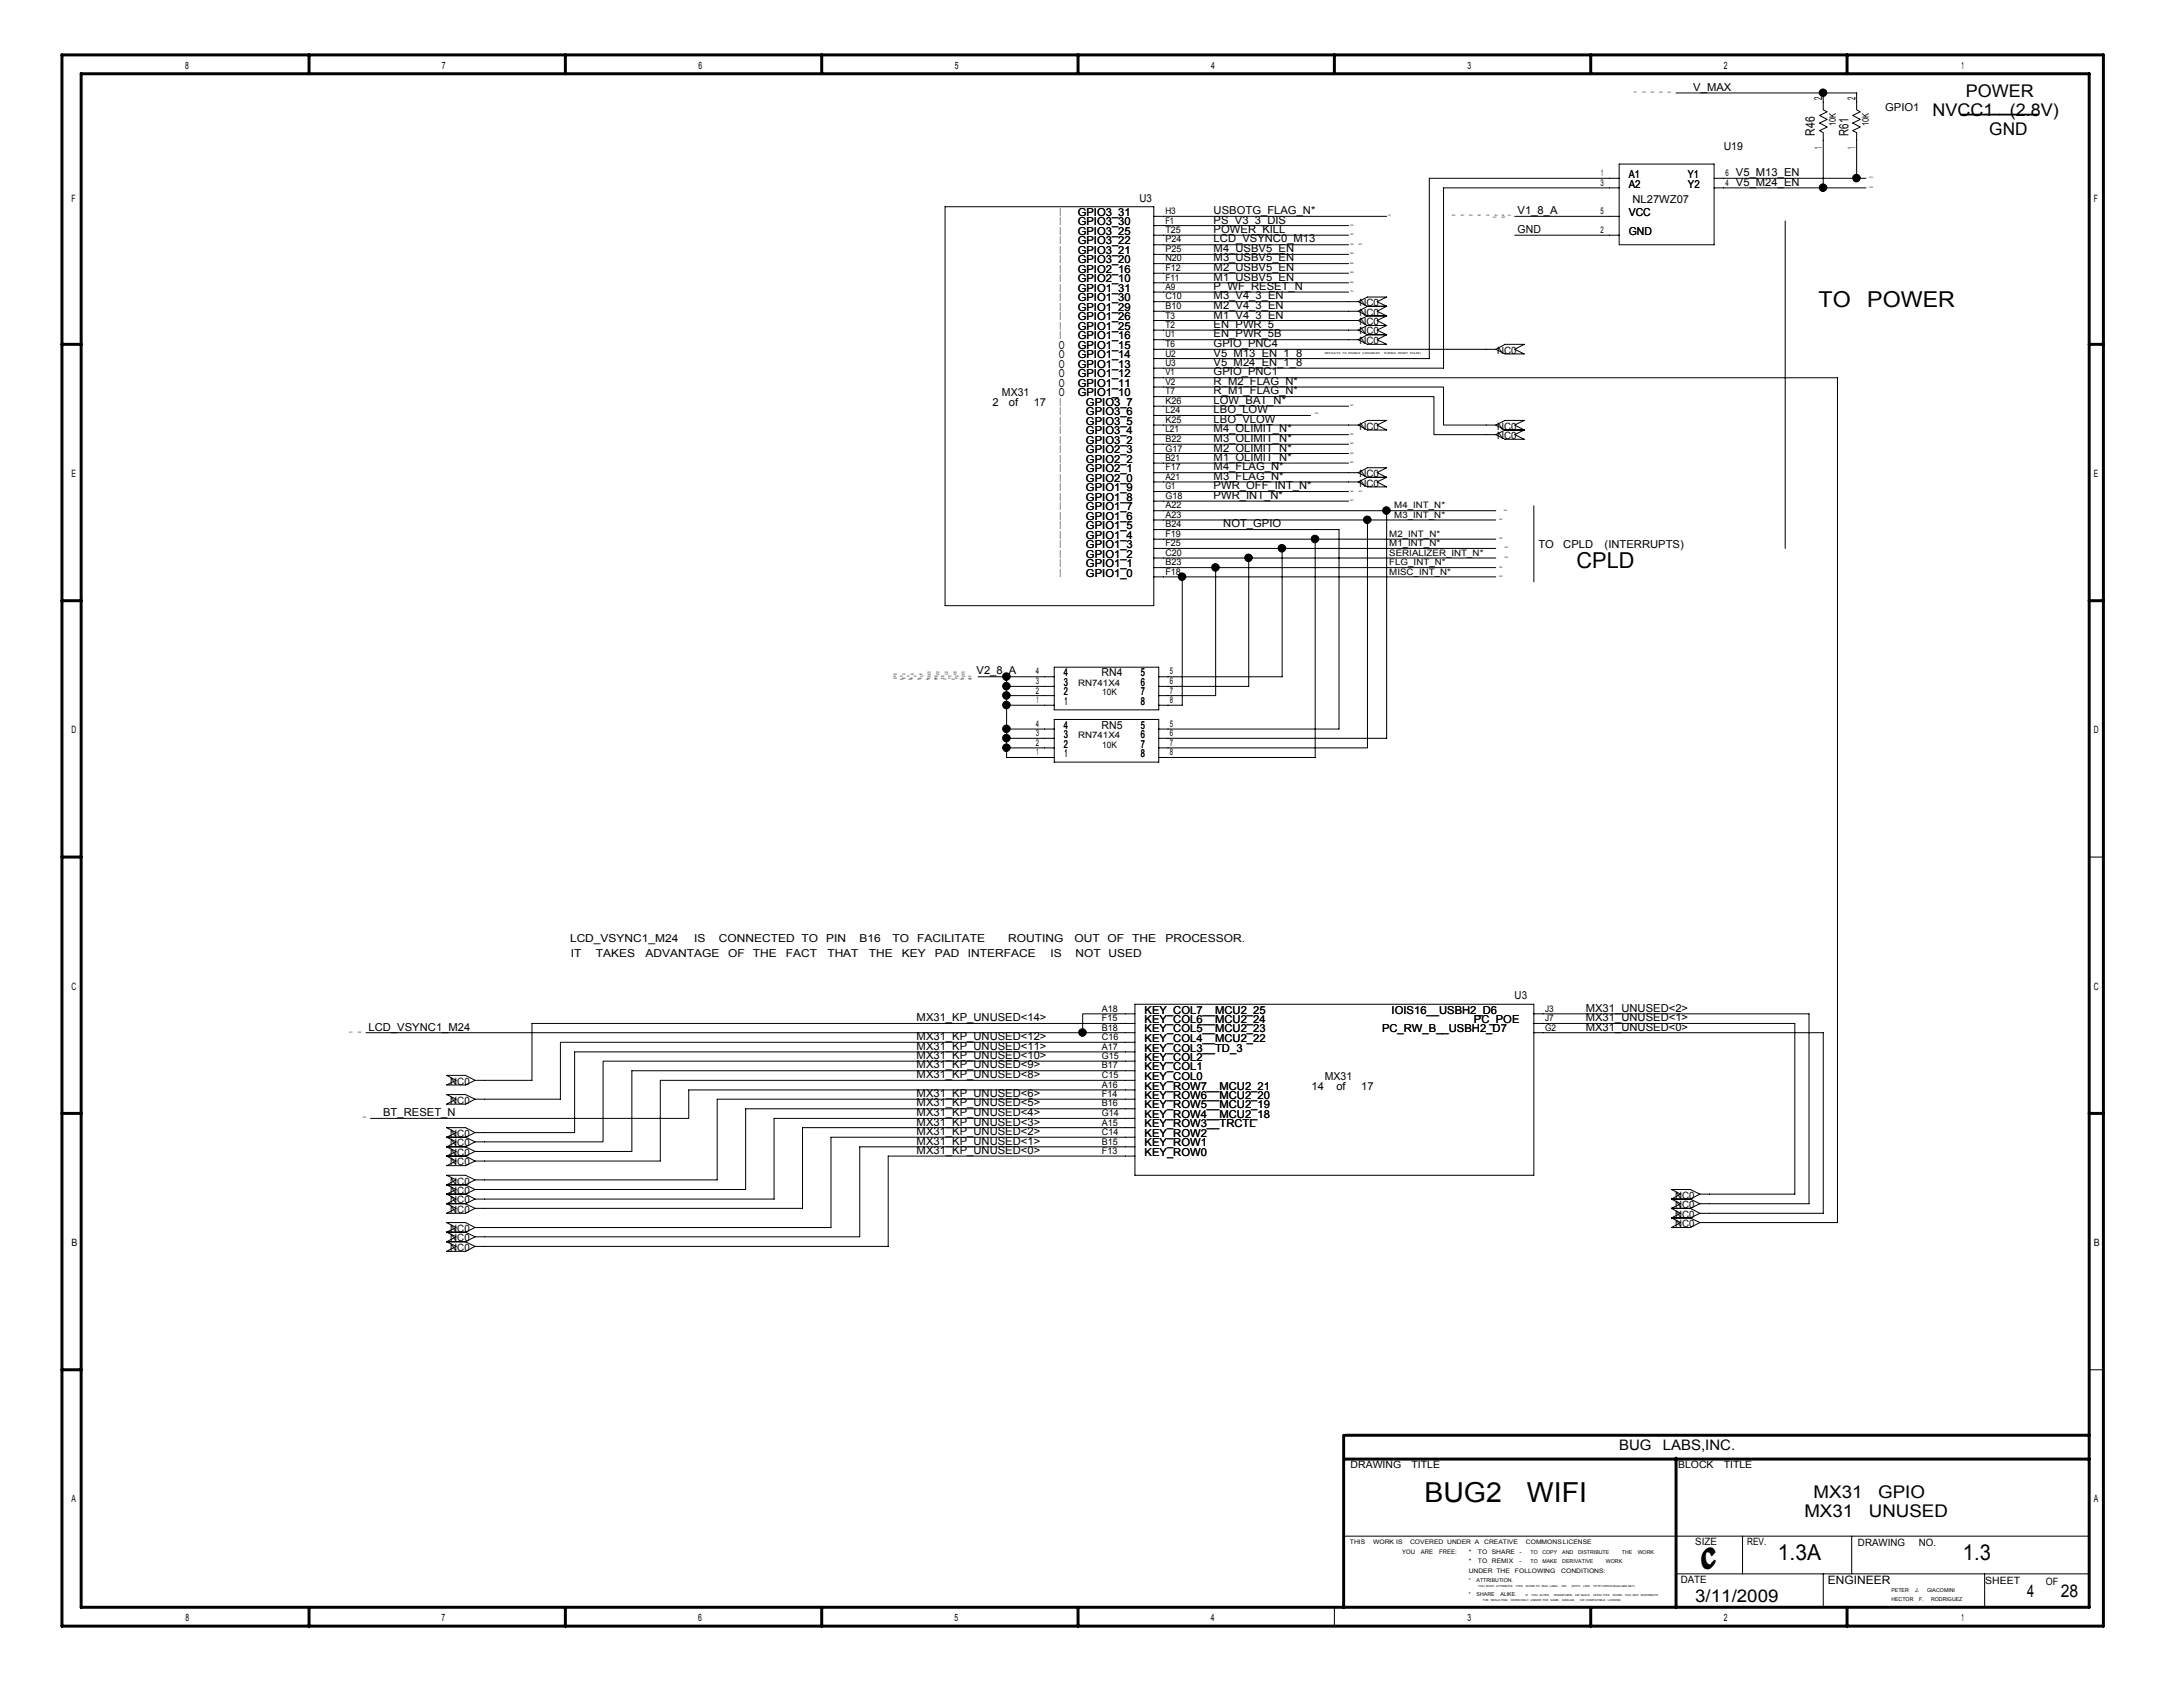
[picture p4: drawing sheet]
<svg xmlns="http://www.w3.org/2000/svg" width="279mm" height="216mm" viewBox="0 0 279 216" stroke-linecap="round" stroke-linejoin="round" font-family="sans-serif">
<defs><g id="words">
<g font-size="3.5">
<text x="182.3" y="192.2">BUG2</text>
<text x="195.4" y="192.2">WIFI</text>
</g>
<text font-size="3.3" x="217.9" y="200.6">C</text>
<g font-size="2.8">
<text x="251" y="14.2">______</text>
<text x="232.8" y="39.2">TO</text>
<text x="239" y="39.2">POWER</text>
<text x="201.8" y="72.7">CPLD</text>
<text x="227.6" y="199.6">1.3A</text>
<text x="251.2" y="199.6">1.3</text>
</g>
<g font-size="2.2">
<text x="247.3" y="14.9">NVCC1</text>
<text x="251.6" y="12.4">POWER</text>
<text x="254.6" y="17.3">GND</text>
<text x="257.2" y="14.9">(2.8V)</text>
<text x="232.1" y="191.7">MX31</text>
<text x="240.4" y="191.7">GPIO</text>
<text x="230.9" y="194.1">MX31</text>
<text x="239.2" y="194.1">UNUSED</text>
<text x="217" y="205.1">3/11/2009</text>
<text x="259.5" y="204.4">4</text>
<text x="263.8" y="204.4">28</text>
</g>
<g font-size="1.9">
<text x="207.2" y="185.6">BUG</text>
<text x="212.8" y="185.6">LABS,INC.</text>
</g>
<g font-size="1.7">
<text x="232.3" y="17.4" transform="rotate(-90 232.3 17.4)">R46</text>
<text x="236.6" y="17.4" transform="rotate(-90 236.6 17.4)">R61</text>
</g>
<text font-size="1.5" x="233.9" y="202.7">ENGINEER</text>
<g font-size="1.4">
<text x="216.7" y="11.6">V_MAX</text>
<text x="233.2" y="12.8" transform="rotate(-90 233.2 12.8)">2</text>
<text x="237.5" y="12.8" transform="rotate(-90 237.5 12.8)">2</text>
<text x="241.3" y="14.3">GPIO1</text>
<text x="208.5" y="22.8">A1</text>
<text x="216" y="22.8">Y1</text>
<text x="220.6" y="19.1">U19</text>
<text x="222.2" y="22.5">V5_M13_EN</text>
<text x="222.2" y="23.7">V5_M24_EN</text>
<text x="233.2" y="19" transform="rotate(-90 233.2 19)">1</text>
<text x="237.5" y="19" transform="rotate(-90 237.5 19)">1</text>
<text x="135.7" y="27.6">I</text>
<text x="135.7" y="28.8">I</text>
<text x="137.9" y="27.6">GPIO3_31</text>
<text x="137.9" y="28.8">GPIO3_30</text>
<text x="145.9" y="25.8">U3</text>
<text x="155.3" y="29.8">POWER_KILL</text>
<text x="155.3" y="27.4">USBOTG_FLAG_N*</text>
<text x="155.3" y="28.6">PS_V3_3_DIS</text>
<text x="194.2" y="27.4">V1_8_A</text>
<text x="194.2" y="29.8">GND</text>
<text x="208.5" y="27.6">VCC</text>
<text x="208.5" y="24">A2</text>
<text x="208.9" y="26">NL27WZ07</text>
<text x="216" y="24">Y2</text>
<text x="135.7" y="31.3">I</text>
<text x="135.7" y="32.5">I</text>
<text x="135.7" y="34.9">I</text>
<text x="135.7" y="30.1">I</text>
<text x="135.7" y="33.7">I</text>
<text x="137.9" y="30.1">GPIO3_25</text>
<text x="137.9" y="31.3">GPIO3_22</text>
<text x="137.9" y="32.5">GPIO3_21</text>
<text x="137.9" y="33.7">GPIO3_20</text>
<text x="137.9" y="34.9">GPIO2_16</text>
<text x="155.3" y="31">LCD_VSYNC0_M13</text>
<text x="155.3" y="32.3">M4_USBV5_EN</text>
<text x="155.3" y="33.4">M3_USBV5_EN</text>
<text x="155.3" y="34.7">M2_USBV5_EN</text>
<text x="155.3" y="35.9">M1_USBV5_EN</text>
<text x="208.5" y="30.1">GND</text>
<text x="135.7" y="39.8">I</text>
<text x="135.7" y="41">I</text>
<text x="135.7" y="37.3">I</text>
<text x="135.7" y="36.2">I</text>
<text x="135.7" y="38.6">I</text>
<text x="137.9" y="36.2">GPIO2_10</text>
<text x="137.9" y="37.3">GPIO1_31</text>
<text x="137.9" y="38.6">GPIO1_30</text>
<text x="137.9" y="39.8">GPIO1_29</text>
<text x="137.9" y="41">GPIO1_26</text>
<text x="155.3" y="37.1">P_WF_RESET_N</text>
<text x="155.3" y="38.3">M3_V4_3_EN</text>
<text x="155.3" y="39.5">M2_V4_3_EN</text>
<text x="155.3" y="40.8">M1_V4_3_EN</text>
<text x="155.3" y="42">EN_PWR_5</text>
<text x="135.5" y="45.8">O</text>
<text x="135.5" y="47.1">O</text>
<text x="135.5" y="44.7">O</text>
<text x="135.7" y="42.2">I</text>
<text x="135.7" y="43.4">I</text>
<text x="137.9" y="42.2">GPIO1_25</text>
<text x="137.9" y="43.4">GPIO1_16</text>
<text x="137.9" y="44.7">GPIO1_15</text>
<text x="137.9" y="45.8">GPIO1_14</text>
<text x="137.9" y="47.1">GPIO1_13</text>
<text x="155.3" y="45.6">V5_M13_EN_1_8</text>
<text x="155.3" y="46.8">V5_M24_EN_1_8</text>
<text x="155.3" y="43.2">EN_PWR_5B</text>
<text x="155.3" y="44.4">GPIO_PNC4</text>
<text x="127" y="51.9">2</text>
<text x="128.2" y="50.7">MX31</text>
<text x="129.1" y="51.9">of</text>
<text x="132.3" y="51.9">17</text>
<text x="135.5" y="49.5">O</text>
<text x="135.5" y="50.7">O</text>
<text x="135.5" y="48.3">O</text>
<text x="135.7" y="51.9">I</text>
<text x="135.7" y="53.1">I</text>
<text x="137.9" y="48.3">GPIO1_12</text>
<text x="137.9" y="49.5">GPIO1_11</text>
<text x="137.9" y="50.7">GPIO1_10</text>
<text x="139" y="51.9">GPIO3_7</text>
<text x="139" y="53.1">GPIO3_6</text>
<text x="155.3" y="49.3">R_M2_FLAG_N*</text>
<text x="155.3" y="50.5">R_M1_FLAG_N*</text>
<text x="155.3" y="51.7">LOW_BAT_N*</text>
<text x="155.3" y="52.9">LBO_LOW</text>
<text x="155.3" y="48">GPIO_PNC1</text>
<text x="135.7" y="59.2">I</text>
<text x="135.7" y="54.4">I</text>
<text x="135.7" y="55.6">I</text>
<text x="135.7" y="56.8">I</text>
<text x="135.7" y="58">I</text>
<text x="139" y="54.4">GPIO3_5</text>
<text x="139" y="55.6">GPIO3_4</text>
<text x="139" y="56.8">GPIO3_2</text>
<text x="139" y="58">GPIO2_3</text>
<text x="139" y="59.2">GPIO2_2</text>
<text x="155.3" y="55.3">M4_OLIMIT_N*</text>
<text x="155.3" y="56.6">M3_OLIMIT_N*</text>
<text x="155.3" y="57.8">M2_OLIMIT_N*</text>
<text x="155.3" y="59">M1_OLIMIT_N*</text>
<text x="155.3" y="54.1">LBO_VLOW</text>
<text x="135.7" y="60.5">I</text>
<text x="135.7" y="65.3">I</text>
<text x="135.7" y="64.1">I</text>
<text x="135.7" y="62.9">I</text>
<text x="135.7" y="61.6">I</text>
<text x="139" y="60.5">GPIO2_1</text>
<text x="139" y="61.6">GPIO2_0</text>
<text x="139" y="62.9">GPIO1_9</text>
<text x="139" y="64.1">GPIO1_8</text>
<text x="139" y="65.3">GPIO1_7</text>
<text x="155.3" y="62.6">PWR_OFF_INT_N*</text>
<text x="155.3" y="61.4">M3_FLAG_N*</text>
<text x="155.3" y="60.2">M4_FLAG_N*</text>
<text x="155.3" y="63.8">PWR_INT_N*</text>
<text x="135.7" y="69">I</text>
<text x="135.7" y="66.5">I</text>
<text x="135.7" y="70.1">I</text>
<text x="135.7" y="67.7">I</text>
<text x="135.7" y="71.4">I</text>
<text x="139" y="66.5">GPIO1_6</text>
<text x="139" y="67.7">GPIO1_5</text>
<text x="139" y="69">GPIO1_4</text>
<text x="139" y="70.1">GPIO1_3</text>
<text x="139" y="71.4">GPIO1_2</text>
<text x="156.6" y="67.5">NOT_GPIO</text>
<text x="196.9" y="70.1">TO</text>
<text x="200.1" y="70.1">CPLD</text>
<text x="205.4" y="70.1">(INTERRUPTS)</text>
<text x="135.7" y="73.8">I</text>
<text x="135.7" y="72.6">I</text>
<text x="139" y="72.6">GPIO1_1</text>
<text x="139" y="73.8">GPIO1_0</text>
<text x="125" y="86.3">V2_8_A</text>
<text x="136.2" y="87.8">3</text>
<text x="136.2" y="86.6">4</text>
<text x="136.2" y="89">2</text>
<text x="141" y="86.6">RN4</text>
<text x="146" y="89">7</text>
<text x="146" y="87.8">6</text>
<text x="146" y="86.6">5</text>
<text x="136.2" y="94.4">3</text>
<text x="136.2" y="93.3">4</text>
<text x="136.2" y="95.7">2</text>
<text x="136.3" y="90.2">1</text>
<text x="141" y="93.3">RN5</text>
<text x="146" y="95.7">7</text>
<text x="146" y="94.4">6</text>
<text x="146" y="93.3">5</text>
<text x="146" y="90.2">8</text>
<text x="136.3" y="96.9">1</text>
<text x="146" y="96.9">8</text>
<text x="73" y="120.6">LCD_VSYNC1_M24</text>
<text x="73.1" y="122.4">IT</text>
<text x="76.3" y="122.4">TAKES</text>
<text x="82.6" y="122.4">ADVANTAGE</text>
<text x="88.8" y="120.6">IS</text>
<text x="92" y="120.6">CONNECTED TO</text>
<text x="93.2" y="122.4">OF</text>
<text x="96.4" y="122.4">THE</text>
<text x="100.6" y="122.4">FACT</text>
<text x="105.8" y="120.6">PIN</text>
<text x="105.9" y="122.4">THAT</text>
<text x="110" y="120.6">B16</text>
<text x="111.2" y="122.4">THE</text>
<text x="114.2" y="120.6">TO</text>
<text x="115.4" y="122.4">KEY</text>
<text x="117.4" y="120.6">FACILITATE</text>
<text x="119.6" y="122.4">PAD</text>
<text x="123.9" y="122.4">INTERFACE</text>
<text x="129" y="120.6">ROUTING</text>
<text x="134.5" y="122.4">IS</text>
<text x="137.5" y="120.6">OUT</text>
<text x="137.6" y="122.4">NOT</text>
<text x="141.7" y="120.6">OF</text>
<text x="141.9" y="122.4">USED</text>
<text x="144.9" y="120.6">THE</text>
<text x="149.2" y="120.6">PROCESSOR.</text>
<text x="47.2" y="131.9">LCD_VSYNC1_M24</text>
<text x="117.3" y="130.7">MX31_KP_UNUSED&lt;14&gt;</text>
<text x="146.5" y="129.7">KEY_COL7__MCU2_25</text>
<text x="146.5" y="130.9">KEY_COL6__MCU2_24</text>
<text x="178.1" y="129.7">IOIS16__USBH2_D6</text>
<text x="188.7" y="130.9">PC_POE</text>
<text x="193.9" y="127.9">U3</text>
<text x="203" y="131.9">MX31_UNUSED&lt;0&gt;</text>
<text x="203" y="129.5">MX31_UNUSED&lt;2&gt;</text>
<text x="203" y="130.7">MX31_UNUSED&lt;1&gt;</text>
<text x="117.3" y="136.7">MX31_KP_UNUSED&lt;9&gt;</text>
<text x="117.3" y="138">MX31_KP_UNUSED&lt;8&gt;</text>
<text x="117.3" y="135.6">MX31_KP_UNUSED&lt;10&gt;</text>
<text x="117.3" y="134.3">MX31_KP_UNUSED&lt;11&gt;</text>
<text x="117.3" y="133.1">MX31_KP_UNUSED&lt;12&gt;</text>
<text x="146.5" y="132.1">KEY_COL5__MCU2_23</text>
<text x="146.5" y="133.3">KEY_COL4__MCU2_22</text>
<text x="146.5" y="134.6">KEY_COL3__TD_3</text>
<text x="146.5" y="135.8">KEY_COL2</text>
<text x="146.5" y="137">KEY_COL1</text>
<text x="176.9" y="132.1">PC_RW_B__USBH2_D7</text>
<text x="49" y="142.8">BT_RESET_N</text>
<text x="117.3" y="141.6">MX31_KP_UNUSED&lt;5&gt;</text>
<text x="117.3" y="142.8">MX31_KP_UNUSED&lt;4&gt;</text>
<text x="117.3" y="140.4">MX31_KP_UNUSED&lt;6&gt;</text>
<text x="146.5" y="138.2">KEY_COL0</text>
<text x="146.5" y="139.4">KEY_ROW7__MCU2_21</text>
<text x="146.5" y="140.6">KEY_ROW6__MCU2_20</text>
<text x="146.5" y="141.9">KEY_ROW5__MCU2_19</text>
<text x="146.5" y="143.1">KEY_ROW4__MCU2_18</text>
<text x="167.9" y="139.4">14</text>
<text x="169.6" y="138.2">MX31</text>
<text x="171" y="139.4">of</text>
<text x="174.2" y="139.4">17</text>
<text x="117.3" y="144.1">MX31_KP_UNUSED&lt;3&gt;</text>
<text x="117.3" y="147.7">MX31_KP_UNUSED&lt;0&gt;</text>
<text x="117.3" y="146.5">MX31_KP_UNUSED&lt;1&gt;</text>
<text x="117.3" y="145.2">MX31_KP_UNUSED&lt;2&gt;</text>
<text x="146.5" y="144.3">KEY_ROW3__TRCTL</text>
<text x="146.5" y="145.5">KEY_ROW2</text>
<text x="146.5" y="146.7">KEY_ROW1</text>
<text x="146.5" y="147.9">KEY_ROW0</text>
</g>
<g font-size="1.3">
<text x="23.7" y="8.8">8</text>
<text x="56.5" y="8.8">7</text>
<text x="89.4" y="8.8">6</text>
<text x="122.2" y="8.8">5</text>
<text x="155" y="8.8">4</text>
<text x="187.8" y="8.8">3</text>
<text x="220.6" y="8.8">2</text>
<text x="251.1" y="8.8">1</text>
<text x="9.2" y="25.8">F</text>
<text x="268" y="25.8">F</text>
<text x="174" y="40.4">NC0</text>
<text x="174" y="41.6">NC0</text>
<text x="174" y="39.2">NC0</text>
<text x="174" y="44">NC0</text>
<text x="174" y="42.8">NC0</text>
<text x="191.6" y="45.3">NC0</text>
<text x="174" y="55">NC0</text>
<text x="191.6" y="55">NC0</text>
<text x="191.6" y="56.2">NC0</text>
<text x="9.2" y="61">E</text>
<text x="174" y="61">NC0</text>
<text x="174" y="62.3">NC0</text>
<text x="268" y="61">E</text>
<text x="9.2" y="93.9">D</text>
<text x="268" y="93.9">D</text>
<text x="9.2" y="126.7">C</text>
<text x="268" y="126.7">C</text>
<text x="57.6" y="141.3">NC0</text>
<text x="57.6" y="138.8">NC0</text>
<text x="57.6" y="149.1">NC0</text>
<text x="57.6" y="147.9">NC0</text>
<text x="57.6" y="146.7">NC0</text>
<text x="57.6" y="145.5">NC0</text>
<text x="57.6" y="155.2">NC0</text>
<text x="57.6" y="154">NC0</text>
<text x="57.6" y="151.6">NC0</text>
<text x="57.6" y="152.8">NC0</text>
<text x="214.4" y="155.8">NC0</text>
<text x="214.4" y="154.6">NC0</text>
<text x="214.4" y="153.4">NC0</text>
<text x="9.2" y="159.5">B</text>
<text x="57.6" y="157.6">NC0</text>
<text x="57.6" y="160.1">NC0</text>
<text x="57.6" y="158.9">NC0</text>
<text x="214.4" y="157.1">NC0</text>
<text x="268" y="159.5">B</text>
<text x="172.9" y="187.9">DRAWING</text>
<text x="180.7" y="187.9">TITLE</text>
<text x="214.8" y="187.9">BLOCK</text>
<text x="220.6" y="187.9">TITLE</text>
<text x="9.2" y="192.3">A</text>
<text x="217" y="197.7">SIZE</text>
<text x="223.6" y="197.7">REV.</text>
<text x="237.8" y="197.9">DRAWING</text>
<text x="245.6" y="197.9">NO.</text>
<text x="268" y="192.3">A</text>
<text x="215.1" y="202.6">DATE</text>
<text x="254.1" y="202.8">SHEET</text>
<text x="261.8" y="202.9">OF</text>
<text x="23.7" y="207.5">8</text>
<text x="56.5" y="207.5">7</text>
<text x="89.4" y="207.5">6</text>
<text x="122.2" y="207.5">5</text>
<text x="155" y="207.5">4</text>
<text x="187.8" y="207.5">3</text>
<text x="220.6" y="207.5">2</text>
<text x="251.1" y="207.5">1</text>
</g>
<g font-size="1.2">
<text x="235" y="16.2" transform="rotate(-90 235 16.2)">10K</text>
<text x="239.2" y="16.2" transform="rotate(-90 239.2 16.2)">10K</text>
<text x="204.9" y="23.7">3</text>
<text x="204.9" y="22.5">1</text>
<text x="220.8" y="23.7">4</text>
<text x="220.8" y="22.5">6</text>
<text x="149.2" y="27.4">H3</text>
<text x="149.2" y="28.6">F1</text>
<text x="149.2" y="29.8">T25</text>
<text x="204.9" y="27.4">5</text>
<text x="204.9" y="29.8">2</text>
<text x="149.2" y="31">P24</text>
<text x="149.2" y="32.3">P25</text>
<text x="149.2" y="33.4">N20</text>
<text x="149.2" y="34.7">F12</text>
<text x="149.2" y="35.9">F11</text>
<text x="149.2" y="37.1">A9</text>
<text x="149.2" y="38.3">C10</text>
<text x="149.2" y="39.5">B10</text>
<text x="149.2" y="40.8">T3</text>
<text x="149.2" y="42">T2</text>
<text x="149.2" y="43.2">U1</text>
<text x="149.2" y="44.4">T6</text>
<text x="149.2" y="45.6">U2</text>
<text x="149.2" y="46.8">U3</text>
<text x="149.2" y="51.7">K26</text>
<text x="149.2" y="52.9">L24</text>
<text x="149.2" y="48">V1</text>
<text x="149.2" y="49.3">V2</text>
<text x="149.2" y="50.5">T7</text>
<text x="149.2" y="54.1">K25</text>
<text x="149.2" y="55.3">L21</text>
<text x="149.2" y="56.6">B22</text>
<text x="149.2" y="57.8">G17</text>
<text x="149.2" y="59">B21</text>
<text x="149.2" y="60.2">F17</text>
<text x="149.2" y="61.4">A21</text>
<text x="149.2" y="62.6">G1</text>
<text x="149.2" y="63.8">G18</text>
<text x="149.2" y="65.1">A22</text>
<text x="149.2" y="66.3">A23</text>
<text x="149.2" y="67.5">B24</text>
<text x="149.2" y="68.7">F19</text>
<text x="149.2" y="69.9">F25</text>
<text x="149.2" y="71.1">C20</text>
<text x="149.2" y="72.3">B23</text>
<text x="149.2" y="73.6">F18</text>
<text x="132.6" y="86.3">4</text>
<text x="132.6" y="87.5">3</text>
<text x="132.6" y="88.8">2</text>
<text x="132.6" y="90">1</text>
<text x="149.7" y="90">8</text>
<text x="149.7" y="88.8">7</text>
<text x="149.7" y="87.5">6</text>
<text x="149.7" y="86.3">5</text>
<text x="132.6" y="93">4</text>
<text x="132.6" y="94.2">3</text>
<text x="132.6" y="95.4">2</text>
<text x="149.7" y="95.4">7</text>
<text x="149.7" y="94.2">6</text>
<text x="149.7" y="93">5</text>
<text x="132.6" y="96.6">1</text>
<text x="149.7" y="96.6">8</text>
<text x="141" y="129.5">A18</text>
<text x="141" y="130.7">F15</text>
<text x="141" y="131.9">B18</text>
<text x="197.8" y="131.9">G2</text>
<text x="197.8" y="130.7">J7</text>
<text x="197.8" y="129.5">J3</text>
<text x="141" y="133.1">C16</text>
<text x="141" y="134.3">A17</text>
<text x="141" y="135.6">G15</text>
<text x="141" y="136.7">B17</text>
<text x="141" y="138">C15</text>
<text x="141" y="139.2">A16</text>
<text x="141" y="140.4">F14</text>
<text x="141" y="141.6">B16</text>
<text x="141" y="142.8">G14</text>
<text x="141" y="144.1">A15</text>
<text x="141" y="145.2">C14</text>
<text x="141" y="146.5">B15</text>
<text x="141" y="147.7">F13</text>
</g>
<g font-size="1.1">
<text x="178.4" y="65.1">M4_INT_N*</text>
<text x="177.8" y="68.7">M2_INT_N*</text>
<text x="177.8" y="71.1">SERIALIZER_INT_N*</text>
<text x="177.8" y="69.9">M1_INT_N*</text>
<text x="178.4" y="66.3">M3_INT_N*</text>
<text x="177.8" y="73.6">MISC_INT_N*</text>
<text x="177.8" y="72.3">FLG_INT_N*</text>
<text x="138" y="87.8">RN741X4</text>
<text x="141.1" y="89">10K</text>
<text x="138" y="94.4">RN741X4</text>
<text x="141.1" y="95.7">10K</text>
</g>
<g font-size=".8">
<text x="172.8" y="197.6">THIS</text>
<text x="175.7" y="197.6">WORK IS</text>
<text x="180.5" y="197.6">COVERED UNDER A</text>
<text x="190" y="197.6">CREATIVE</text>
<text x="195.3" y="197.6">COMMONS LICENSE</text>
<text x="179.5" y="198.8">YOU</text>
<text x="181.8" y="198.8">ARE</text>
<text x="184.2" y="198.8">FREE:</text>
<text x="188" y="198.8">*</text>
<text x="188" y="201.3">UNDER THE</text>
<text x="188" y="200.1">*</text>
<text x="189.2" y="198.8">TO</text>
<text x="189.2" y="200.1">TO</text>
<text x="190.9" y="198.8">SHARE</text>
<text x="190.9" y="200.1">REMIX</text>
<text x="193.9" y="201.3">FOLLOWING</text>
<text x="194.5" y="198.8">-</text>
<text x="194.5" y="200.1">-</text>
<text x="199.8" y="201.3">CONDITIONS:</text>
</g>
<g font-size=".7">
<text x="188" y="202.5">*</text>
<text x="189" y="202.5">ATTRIBUTION.</text>
<text x="195.9" y="200.1">TO</text>
<text x="195.9" y="198.8">TO</text>
<text x="197.4" y="200.1">MAKE</text>
<text x="197.4" y="198.8">COPY</text>
<text x="200" y="200.1">DERIVATIVE</text>
<text x="200" y="198.8">AND</text>
<text x="202" y="198.8">DISTRIBUTE</text>
<text x="205.5" y="200.1">WORK</text>
<text x="207.6" y="198.8">THE</text>
<text x="209.6" y="198.8">WORK</text>
<text x="242.1" y="203.7">PETER</text>
<text x="245.1" y="203.7">J.</text>
<text x="246.6" y="203.7">GIACOMINI</text>
<text x="188" y="204.3">*</text>
<text x="189" y="204.3">SHARE</text>
<text x="192" y="204.3">ALIKE.</text>
<text x="242.1" y="204.9">HECTOR</text>
<text x="245.6" y="204.9">F.</text>
<text x="247.2" y="204.9">RODRIGUEZ</text>
</g>
<g font-size=".3">
<text x="209.1" y="11.9">27F7</text>
<text x="210.2" y="11.9">27C6</text>
<text x="211.3" y="11.9">25E7</text>
<text x="212.4" y="11.9">25C7</text>
<text x="213.5" y="11.9">24E1</text>
<text x="239.3" y="22.8">27F6</text>
<text x="172.8" y="28.9">27C6</text>
<text x="177.7" y="27.7">7D1</text>
<text x="185.9" y="27.7">25D1</text>
<text x="187" y="27.7">23E7</text>
<text x="188" y="27.7">18D6</text>
<text x="189.1" y="27.7">18B7</text>
<text x="190.2" y="27.7">12D3</text>
<text x="191.1" y="27.9">26E7</text>
<text x="191.3" y="27.7">9D8</text>
<text x="192.2" y="27.7">7B8</text>
<text x="192.2" y="27.9">26B7</text>
<text x="193" y="27.7">6C4</text>
<text x="239.3" y="24">27D6</text>
<text x="172.8" y="30.1">24D7</text>
<text x="172.8" y="31.3">10D6</text>
<text x="172.8" y="32.6">28D8</text>
<text x="172.8" y="33.7">28E8</text>
<text x="172.8" y="35">28D8</text>
<text x="173.9" y="31.3">20E1</text>
<text x="172.8" y="37.4">17F8</text>
<text x="172.8" y="36.2">28E8</text>
<text x="169.6" y="45.3">DEFAULTS</text>
<text x="171.8" y="45.3">TO ENABLE</text>
<text x="174.4" y="45.3">(LDISABLED</text>
<text x="177.2" y="45.3">DURING</text>
<text x="179" y="45.3">RESET</text>
<text x="180.5" y="45.3">PULSE)</text>
<text x="168.3" y="53">27D3</text>
<text x="172.8" y="52">25C1</text>
<text x="172.8" y="55.6">28D2</text>
<text x="172.8" y="56.9">28E2</text>
<text x="172.8" y="58">28D2</text>
<text x="172.8" y="59.3">28E2</text>
<text x="172.8" y="62.9">19A4</text>
<text x="172.8" y="64.1">25C1</text>
<text x="173.9" y="62.9">24C2</text>
<text x="192.5" y="65.4">19E2</text>
<text x="191.9" y="69">19D2</text>
<text x="191.9" y="66.5">19E2</text>
<text x="192.5" y="71.4">19D2</text>
<text x="192.5" y="70.2">19D2</text>
<text x="191.9" y="73.8">19D2</text>
<text x="191.9" y="72.6">19D2</text>
<text x="114.4" y="86.9">10D5</text>
<text x="114.4" y="86.4">13D8</text>
<text x="114.4" y="86.6">3F8</text>
<text x="115.2" y="86.6">3E8</text>
<text x="115.2" y="87.1">24D7</text>
<text x="115.5" y="86.9">10B5</text>
<text x="115.5" y="86.4">13D7</text>
<text x="116.1" y="86.6">3D7</text>
<text x="116.3" y="87.1">24D3</text>
<text x="116.5" y="86.9">9E5</text>
<text x="116.5" y="86.4">13B8</text>
<text x="117" y="86.6">3D2</text>
<text x="117.4" y="87.1">19F3</text>
<text x="117.6" y="86.9">9D8</text>
<text x="117.6" y="86.4">13B4</text>
<text x="117.8" y="86.6">3C6</text>
<text x="118.5" y="87.1">19E2</text>
<text x="118.7" y="86.9">9C5</text>
<text x="118.7" y="86.4">12F6</text>
<text x="118.7" y="86.6">28D1</text>
<text x="118.7" y="86.1">27F3</text>
<text x="119.6" y="86.9">9B6</text>
<text x="119.6" y="87.1">18F2</text>
<text x="119.6" y="86.6">25B3</text>
<text x="119.8" y="86.4">12D3</text>
<text x="119.8" y="86.1">27D3</text>
<text x="120.5" y="86.9">8A8</text>
<text x="120.5" y="86.6">22D5</text>
<text x="120.7" y="87.1">17E7</text>
<text x="120.9" y="86.4">11E3</text>
<text x="120.9" y="86.1">27C6</text>
<text x="121.3" y="86.9">7F8</text>
<text x="121.3" y="86.6">14E7</text>
<text x="121.8" y="87.1">14E6</text>
<text x="122" y="86.4">10F7</text>
<text x="122" y="86.1">25E1</text>
<text x="122.2" y="86.9">7D5</text>
<text x="122.2" y="86.6">14C8</text>
<text x="122.9" y="87.1">14C5</text>
<text x="123.1" y="86.4">10E7</text>
<text x="123.1" y="86.9">6C4</text>
<text x="123.1" y="86.1">25C7</text>
<text x="123.1" y="86.6">12C8</text>
<text x="124" y="87.1">13F7</text>
<text x="124" y="86.9">6B4</text>
<text x="124" y="86.6">5E7</text>
<text x="44.7" y="132.2">21E1</text>
<text x="45.8" y="132.2">10D6</text>
<text x="46.4" y="143.1">17B8</text>
<text x="189.2" y="203.1">YOU MUST ATTRIBUTE</text>
<text x="194" y="203.1">THIS</text>
<text x="195.3" y="203.1">WORK TO BUG LABS,</text>
<text x="199.9" y="203.1">INC.</text>
<text x="201.1" y="203.1">(WITH</text>
<text x="202.7" y="203.1">LINK</text>
<text x="203.9" y="203.1">HTTP://WWW.BUGLABS.NET)</text>
<text x="189.8" y="204.9">THE</text>
<text x="190.8" y="204.9">RESULTING</text>
<text x="193.4" y="204.9">WORK ONLY UNDER THE</text>
<text x="195.3" y="204.3">IF</text>
<text x="196" y="204.3">YOU ALTER,</text>
<text x="198.4" y="204.9">SAME,</text>
<text x="198.8" y="204.3">TRANSFORM,</text>
<text x="200" y="204.9">SIMILAR,</text>
<text x="201.6" y="204.3">OR BUILD</text>
<text x="202.2" y="204.9">OR COMPATIBLE</text>
<text x="203.9" y="204.3">UPON THIS</text>
<text x="205.8" y="204.9">LICENSE.</text>
<text x="206.4" y="204.3">WORK, YOU MAY DISTRIBUTE</text>
</g>
</g></defs>
<g fill="none" stroke="#000" stroke-width=".38">
<path d="M7.9 7h261.3v201.1h-261.3zM10.4 9.4h257v196.3h-257zM39.6 7v2.4M72.4 7v2.4M105.2 7v2.4M138 7v2.4M170.8 7v2.4M203.6 7v2.4M236.4 7v2.4M7.9 44.1h2.5M267.4 44.1h1.8M7.9 76.9h2.5"/>
<path d="M267.4 76.9h1.8M7.9 109.7h2.5M7.9 142.5h2.5M267.4 142.5h1.8M7.9 175.3h2.5M172 183.7v22M172.2 183.7h95.2M172.2 186.7h95.2M214.5 186.6v19.1M39.6 205.7v2.4M72.4 205.7v2.4M105.2 205.7v2.4"/>
<path d="M138 205.7v2.4M203.6 205.7v2.4M236.4 205.7v2.4"/>
</g>
<g fill="none" stroke="#000" stroke-width=".13">
<path d="M214.5 11.9h23.1v2.2l.5 .2-1 .5 1 .5-1 .4 1 .6-1 .4 .5 .3v5.8M233.4 11.9v2.2l.5 .2-1 .5 1 .5-1 .4 1 .6-1 .4 .5 .3v7M121 26.5h26.7v51h-26.7zM147.7 38.6h26.1l1.2-.6h2.5l-1.3 .6 1.3 .6M147.7 27.7h29.8M147.7 28.9h24.9M147.7 30.1h24.9M147.7 31.3h24.9M147.7 32.6h24.9M147.7 33.7h24.9M147.7 35h24.9M147.7 36.2h24.9"/>
<path d="M147.7 37.4h24.9M173.8 38.6l1.2 .6M173.8 39.8l1.2 .6M175 39.2l-1.2 .6h-26.1M175 39.2h2.5M177.5 39.2l-1.3 .6 1.3 .6M193.9 27.7h13.3M193.9 30.1h13.3M207.2 21h12.2v10.3h-12.2zM207.2 22.8h-24.3v23.1h-35.2M207.2 24h-22.4v23.1h-37.1M219.4 22.8h19.4"/>
<path d="M219.4 24h19.4M228.5 28.3v41.9M147.7 48.3h87.5v108.2h-17.6l-1.3-.6M147.7 50.8h35.8v4.8h7.9l1.2-.6M147.7 49.5h37.1v4.9h6.6l1.2-.6h2.5l-1.2 .6 1.2 .6M147.7 44.7h43.7l1.2-.6h2.5l-1.2 .6 1.2 .6h-2.5l-1.2-.6M147.7 54.4h26.1l1.2-.6h2.5l-1.3 .6 1.3 .6h-2.5l-1.2-.6M147.7 52h24.9M147.7 53.2h20M147.7 58h24.9M147.7 56.9h24.9M147.7 55.6h24.9"/>
<path d="M147.7 59.3h24.9M173.8 41l1.2 .7M173.8 42.2l1.2 .6M175 40.4l-1.2 .6h-26.1M175 41.7l-1.2 .5h-26.1M175 42.8l-1.2 .7h-26.1M175 41.7h2.5M175 40.4h2.5M175 42.8h2.5M177.5 40.4l-1.3 .6 1.3 .7M177.5 41.7l-1.3 .5 1.3 .6M177.5 42.8l-1.3 .7 1.3 .6h-2.5l-1.2-.6"/>
<path d="M191.4 54.4l1.2 .6M192.6 55h2.5M195.1 55l-1.2 .6 1.2 .6h-2.5l-1.2-.6M147.7 60.5h26.1l1.2-.6h2.5l-1.3 .6 1.3 .6M147.7 70.2h16.4v16.4h-15.8M147.7 64.1h24.9M147.7 62.9h24.9M147.7 66.5h27.3M147.7 65.4h43.7M147.7 69h43.7M147.7 67.8h23.7v25.5h-23.1M147.7 73.8h3.6"/>
<path d="M147.7 72.6h43.7M147.7 71.4h43.7M155.6 72.6v16.4h-7.3M159.8 71.4v16.4h-11.5M164.1 70.2h27.3M168.3 69v27.9h-20M173.8 60.5l1.2 .6M175 61.1l-1.2 .6h-26.1M175 61.1h2.5M177.5 61.1l-1.3 .6 1.3 .6h-2.5l-1.2-.6M177.5 65.4v29.1h-29.2M191.4 66.5h-16.4v29.2h-26.7"/>
<path d="M191.4 73.8h-40.1v16.5h-3M196.3 64.7v9.8M125.2 86.6h9.7M128.8 87.8h6.1M128.8 89h6.1M128.8 90.3h6.1M128.8 93.3h6.1M128.8 94.5h6.1M128.8 95.7h6.1M128.8 86.6v10.3h6.1M134.9 85.4h13.4v5.4h-13.4zM134.9 92.1h13.4v5.4h-13.4z"/>
<path d="M267.4 109.7h1.8M46.8 132.2h91.8M145.3 133.4h-73.6v7.3h-10.9l-1.2-.6h-2.4l1.2 .6-1.2 .6h2.4l1.2-.6M145.3 134.6h-71.8v10.3h-12.7l-1.2-.6h-2.4l1.2 .6-1.2 .6M145.3 135.8h-68.1v10.3h-16.4l-1.2-.6M145.3 137h-64.4v10.4h-20.1l-1.2-.6M145.3 138.3h-60.8v10.3h-23.7l-1.2-.6M145.3 131h-77.2v7.3h-7.3l-1.2-.7h-2.4l1.2 .7-1.2 .6h2.4l1.2-.6M145.3 139.5h-57.1v3.6h-40.8M145.3 129.8h-6.7v2.4h6.7M145.3 128.5h51v21.9h-51zM196.3 131h33.4v21.8h-12.1l-1.3-.6h-2.4l1.2 .6-1.2 .7"/>
<path d="M196.3 129.8h35.2v24.3h-13.9l-1.3-.6M196.3 132.2h37.1v23.1h-15.8l-1.3-.7M57.2 157.7l1.2 .6-1.2 .6M57.2 158.9l1.2 .6-1.2 .6h2.4l1.2-.6M57.2 152.8l1.2 .7-1.2 .6M57.2 154.1l1.2 .5-1.2 .7h2.4l1.2-.7M57.2 145.5l1.2 .6-1.2 .7M57.2 146.8l1.2 .6-1.2 .6M57.2 148l1.2 .6-1.2 .6h2.4l1.2-.6M57.2 151.6l1.2 .6-1.2 .6M57.2 158.9h2.4M57.2 157.7h2.4"/>
<path d="M57.2 151.6h2.4M57.2 154.1h2.4M57.2 152.8h2.4M57.2 145.5h2.4M57.2 146.8h2.4M57.2 148h2.4M60.8 158.3l-1.2 .6M60.8 157.1l-1.2 .6M60.8 151l-1.2 .6M60.8 153.5l-1.2 .6M60.8 144.9l-1.2 .6M60.8 146.1l-1.2 .7"/>
<path d="M60.8 147.4l-1.2 .6M60.8 152.2l-1.2 .6M145.3 146.8h-35.3v11.5h-49.2l-1.2-.6M145.3 148h-31.6v11.5h-52.9l-1.2-.6M145.3 145.5h-38.9v11.6h-45.6l-1.2-.6h-2.4l1.2 .6-1.2 .6M145.3 140.7h-53.5v10.3h-31l-1.2-.6h-2.4l1.2 .6-1.2 .6M145.3 143.1h-46.2v10.4h-38.3l-1.2-.7M145.3 144.3h-42.6v10.3h-41.9l-1.2-.5M145.3 141.9h-49.9v10.3h-34.6l-1.2-.6M213.9 153.5l1.2 .6-1.2 .5M213.9 154.6l1.2 .7-1.2 .6M213.9 155.9l1.2 .6-1.2 .6h2.4l1.3-.6"/>
<path d="M213.9 153.5h2.4M213.9 154.6h2.4M213.9 155.9h2.4M217.6 152.8l-1.3 .7M217.6 154.1l-1.3 .5M217.6 155.3l-1.3 .6M267.4 175.3h1.8M172.2 196.6h95.2M223 196.6v4.8M237 196.6v4.8M170.8 205.7v2.4M214.5 201.4h52.9"/>
<path d="M233.4 201.4v4.3M254 201.4v4.3"/>
</g>
<g fill="#000" stroke="#000" stroke-width=".13">
<circle cx="233.3" cy="11.9" r=".49"/>
<circle cx="233.3" cy="24" r=".49"/>
<circle cx="237.6" cy="22.8" r=".49"/>
<circle cx="151.3" cy="73.8" r=".49"/>
<circle cx="155.6" cy="72.6" r=".49"/>
<circle cx="159.8" cy="71.4" r=".49"/>
<circle cx="164.1" cy="70.2" r=".49"/>
<circle cx="168.3" cy="69" r=".49"/>
<circle cx="175" cy="66.5" r=".49"/>
<circle cx="177.5" cy="65.3" r=".49"/>
<circle cx="128.8" cy="86.6" r=".49"/>
<circle cx="128.8" cy="93.3" r=".49"/>
<circle cx="128.8" cy="95.7" r=".49"/>
<circle cx="128.8" cy="94.5" r=".49"/>
<circle cx="128.8" cy="90.2" r=".49"/>
<circle cx="128.8" cy="89" r=".49"/>
<circle cx="128.8" cy="87.8" r=".49"/>
<circle cx="138.5" cy="132.1" r=".49"/>
</g>
<use href="#words"/>
</svg>
